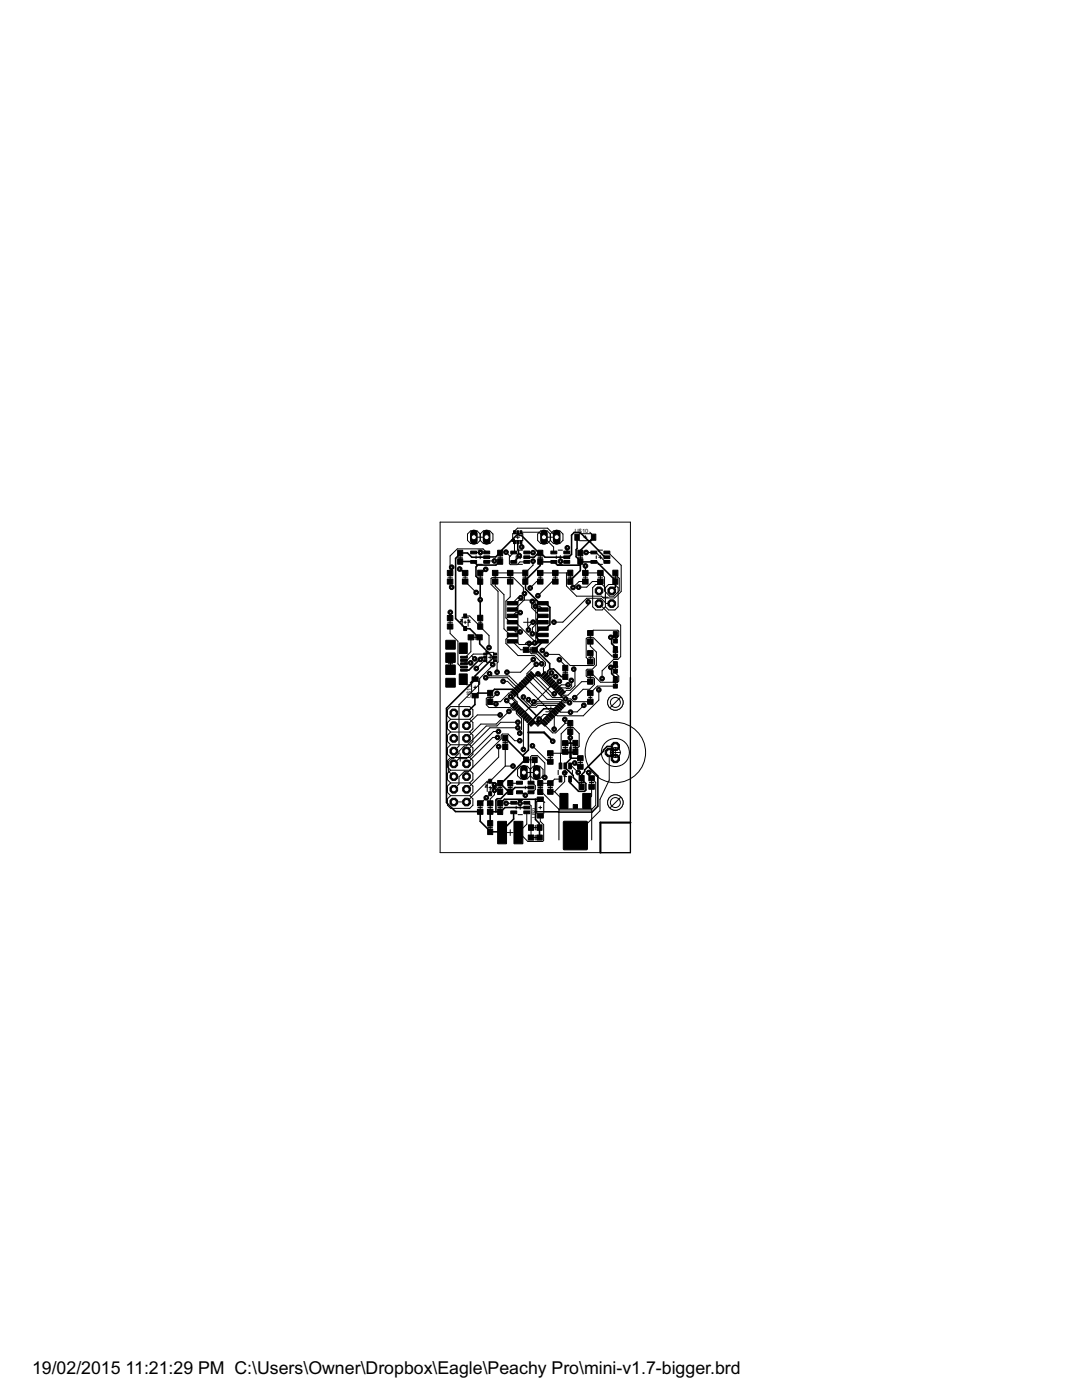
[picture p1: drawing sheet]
<svg xmlns="http://www.w3.org/2000/svg" width="216mm" height="279mm" viewBox="0 0 216 279" stroke-linecap="round" stroke-linejoin="round" font-family="sans-serif">
<defs><g id="words">
<g font-size="4">
<text x="6.4" y="274.2">19/02/2015</text>
<text x="25.1" y="274.2">11:21:29 PM C:\Users\Owner\Dropbox\Eagle\Peachy Pro\mini-v1.7-bigger.brd</text>
</g>
<g font-size="1.3">
<text x="114.7" y="106.4">U$10</text>
<text x="94" y="139.3" transform="rotate(-90 94 139.3)">U$13</text>
<text x="107" y="161.8" transform="rotate(-90 107 161.8)">9</text>
<text x="107" y="163.3" transform="rotate(-90 107 163.3)">U$</text>
</g>
</g></defs>
<g fill="#000" stroke="#000" stroke-width=".2">
<path d="M102.1 137.9l.8 .8-.2 .2-.8-.8zM102.2 137.7l.2-.1 .9 .8-.3 .2zM102.6 137.4l.2-.2 .8 .8-.2 .2zM103 137l.2-.2 .8 .9-.2 .2zM103.3 136.7l.2-.2 .8 .9-.2 .1zM103.7 136.3l.2-.2 .8 .9-.2 .2zM104 136l.2-.2 .8 .8-.2 .2zM104.4 135.6l.2-.2 .8 .9-.2 .2zM104.7 135.3l.2-.2 .8 .8-.2 .2zM105.2 134.7l.9 .8-.2 .2-.8-.8zM105.4 134.6l.2-.2 .8 .8-.2 .2zM105.8 134.2l.2-.2 .8 .9-.2 .1z"/>
<path d="M107.9 134.8l.8-.8 .2 .2-.8 .8zM108.2 135.2l.9-.8 .2 .2-.8 .8zM109.4 134.7l.2 .2-.8 .8-.2-.2zM109.8 135.1l.2 .2-.9 .8-.1-.2zM110.1 135.4l.2 .3-.8 .8-.2-.3zM110.5 135.8l.2 .2-.9 .8-.1-.2zM110.8 136.1l.2 .3-.8 .8-.2-.3zM111.2 136.5l.2 .2-.9 .8-.1-.2zM111.5 136.8l.2 .3-.8 .8-.2-.3zM111.9 137.2l.2 .2-.8 .8-.2-.2zM111.4 138.4l.8-.8 .2 .1-.8 .9zM112.6 137.9l.2 .2-.8 .8-.2-.2z"/>
<path d="M101.9 140.8l.8-.8 .2 .2-.8 .9zM103 140.4l.3 .2-.9 .8-.2-.2zM103.4 140.7l.2 .2-.8 .9-.2-.3zM103.8 141.1l.2 .2-.9 .8-.1-.2zM103.3 142.2l.8-.8 .2 .2-.8 .9zM104.5 141.8l.2 .2-.9 .8-.1-.2zM104.8 142.2l.2 .2-.8 .8-.2-.2zM105.2 142.5l.2 .2-.9 .8-.1-.2zM105.5 142.9l.2 .2-.8 .8-.2-.2zM105.1 144l.8-.8 .2 .2-.8 .8zM106.2 143.6l.2 .2-.8 .8-.2-.2zM106.6 143.9l.2 .2-.9 .8-.1-.2z"/>
<path d="M107.9 144.1l.2-.2 .8 .9-.2 .1zM108.2 143.7l.3-.1 .8 .8-.2 .2zM108.6 143.4l.2-.2 .8 .9-.2 .1zM109 143l.2-.1 .8 .8-.2 .2zM109.3 142.7l.2-.2 .8 .8-.2 .2zM109.7 142.3l.2-.1 .8 .8-.2 .2zM110 142l.2-.2 .8 .8-.2 .2zM110.4 141.6l.2-.2 .8 .9-.2 .2zM110.7 141.3l.2-.2 .8 .8-.2 .2zM111.1 140.9l.2-.2 .8 .9-.2 .2zM111.4 140.5l.2-.1 .8 .8-.2 .2zM111.8 140.2l.2-.2 .8 .9-.2 .2z"/>
</g>
<g fill="#000" stroke="#000" stroke-width=".2">
<path d="M89.3 115.6h1v.9h-1z" fill-rule="evenodd"/>
<path d="M89.3 113.8h1v1h-1z" fill-rule="evenodd"/>
<path d="M91.3 109.8h1v1.1h-1z" fill-rule="evenodd"/>
<path d="M91.3 111.5h1v1.1h-1z" fill-rule="evenodd"/>
<path d="M92.3 115.6h1.1v.9h-1.1z" fill-rule="evenodd"/>
<path d="M92.3 113.8h1.1v1h-1.1z" fill-rule="evenodd"/>
<path d="M93.9 110h1.2v.5h-1.2z" fill-rule="evenodd"/>
<path d="M93.9 111.9h1.2v.5h-1.2z" fill-rule="evenodd"/>
<path d="M95.3 113.8h1v1.1h-1z" fill-rule="evenodd"/>
<path d="M95.3 115.5h1v1.1h-1z" fill-rule="evenodd"/>
<path d="M96.5 111.9h1.2v.5h-1.2z" fill-rule="evenodd"/>
<path d="M96.5 110.9h1.2v.6h-1.2z" fill-rule="evenodd"/>
<path d="M96.5 110h1.2v.5h-1.2z" fill-rule="evenodd"/>
<path d="M98.3 115.6h1v.9h-1z" fill-rule="evenodd"/>
<path d="M98.3 113.8h1v1h-1z" fill-rule="evenodd"/>
<path d="M99.3 109.8h1v1.1h-1z" fill-rule="evenodd"/>
<path d="M99.3 111.5h1v1.1h-1z" fill-rule="evenodd"/>
<path d="M101.3 115.6h1v.9h-1z" fill-rule="evenodd"/>
<path d="M101.3 113.8h1v1h-1z" fill-rule="evenodd"/>
<path d="M101.9 110h1.2v.5h-1.2z" fill-rule="evenodd"/>
<path d="M101.9 111.9h1.2v.5h-1.2z" fill-rule="evenodd"/>
<path d="M102.5 105.9h.3v.6h-.3z" fill-rule="evenodd"/>
<path d="M102.5 107.9h.3v.6h-.3z" fill-rule="evenodd"/>
<path d="M103.1 105.9h.4v.6h-.4z" fill-rule="evenodd"/>
<path d="M103.1 107.9h.4v.6h-.4z" fill-rule="evenodd"/>
<path d="M103.8 105.9h.3v.6h-.3z" fill-rule="evenodd"/>
<path d="M103.8 107.9h.3v.6h-.3z" fill-rule="evenodd"/>
<path d="M104.3 113.8h1v1.1h-1z" fill-rule="evenodd"/>
<path d="M104.3 115.5h1v1.1h-1z" fill-rule="evenodd"/>
<path d="M104.5 111.9h1.2v.5h-1.2z" fill-rule="evenodd"/>
<path d="M104.5 110.9h1.2v.6h-1.2z" fill-rule="evenodd"/>
<path d="M104.5 110h1.2v.5h-1.2z" fill-rule="evenodd"/>
<path d="M107.3 115.6h1v.9h-1z" fill-rule="evenodd"/>
<path d="M107.3 113.8h1v1h-1z" fill-rule="evenodd"/>
<path d="M107.3 109.8h1v1.1h-1z" fill-rule="evenodd"/>
<path d="M107.3 111.5h1v1.1h-1z" fill-rule="evenodd"/>
<path d="M109.9 110h1.2v.5h-1.2z" fill-rule="evenodd"/>
<path d="M109.9 111.9h1.2v.5h-1.2z" fill-rule="evenodd"/>
<path d="M110.3 115.6h1v.9h-1z" fill-rule="evenodd"/>
<path d="M110.3 113.8h1v1h-1z" fill-rule="evenodd"/>
<path d="M112.5 111.9h1.2v.5h-1.2z" fill-rule="evenodd"/>
<path d="M112.5 110.9h1.2v.6h-1.2z" fill-rule="evenodd"/>
<path d="M112.5 110h1.2v.5h-1.2z" fill-rule="evenodd"/>
<path d="M113.3 113.8h1v1.1h-1z" fill-rule="evenodd"/>
<path d="M113.3 115.5h1v1.1h-1z" fill-rule="evenodd"/>
<path d="M114.7 106.6h.9v1.2h-.9z" fill-rule="evenodd"/>
<path d="M115.3 109.8h1v1.1h-1z" fill-rule="evenodd"/>
<path d="M115.3 111.5h1v1.1h-1z" fill-rule="evenodd"/>
<path d="M116.3 115.6h1v.9h-1z" fill-rule="evenodd"/>
<path d="M116.3 113.8h1v1h-1z" fill-rule="evenodd"/>
<path d="M117.9 110h1.2v.5h-1.2z" fill-rule="evenodd"/>
<path d="M117.9 111.9h1.2v.5h-1.2z" fill-rule="evenodd"/>
<path d="M118 106.6h.9v1.2h-.9z" fill-rule="evenodd"/>
<path d="M119.3 115.6h1v.9h-1z" fill-rule="evenodd"/>
<path d="M119.3 113.8h1v1h-1z" fill-rule="evenodd"/>
<path d="M120.5 111.9h1.2v.5h-1.2z" fill-rule="evenodd"/>
<path d="M120.5 110.9h1.2v.6h-1.2z" fill-rule="evenodd"/>
<path d="M120.5 110h1.2v.5h-1.2z" fill-rule="evenodd"/>
<path d="M122.3 113.8h1v1.1h-1z" fill-rule="evenodd"/>
<path d="M122.3 115.5h1v1.1h-1z" fill-rule="evenodd"/>
<path d="M89 135.4h1.8v1.7h-1.8z" fill-rule="evenodd"/>
<path d="M89 127.8h1.8v1.7h-1.8z" fill-rule="evenodd"/>
<path d="M89 130.3h1.8v1.9h-1.8z" fill-rule="evenodd"/>
<path d="M89 132.7h1.8v1.9h-1.8z" fill-rule="evenodd"/>
<path d="M89.3 122.8h1v1h-1z" fill-rule="evenodd"/>
<path d="M89.3 124.5h1v1h-1z" fill-rule="evenodd"/>
<path d="M91.7 128.3h1.5v2.1h-1.5z" fill-rule="evenodd"/>
<path d="M91.7 134.5h1.5v2.1h-1.5z" fill-rule="evenodd"/>
<path d="M91.9 132.3h1.3l.1 .3-1.3 .1z" fill-rule="evenodd"/>
<path d="M91.9 131.6h1.3l.1 .3-1.3 .1z" fill-rule="evenodd"/>
<path d="M91.9 131h1.3l.1 .3-1.3 .1z" fill-rule="evenodd"/>
<path d="M91.9 132.9h1.3l.1 .4h-1.3z" fill-rule="evenodd"/>
<path d="M91.9 133.6h1.3l.1 .3h-1.3z" fill-rule="evenodd"/>
<path d="M92.5 122.5h.6v.8h-.6z" fill-rule="evenodd"/>
<path d="M92.5 125h.6v.8h-.6z" fill-rule="evenodd"/>
<path d="M93.4 126.7h1.1v1h-1.1z" fill-rule="evenodd"/>
<path d="M94.2 138.4h1.2v.9h-1.2z" fill-rule="evenodd"/>
<path d="M94.2 135.1h1.2v.9h-1.2z" fill-rule="evenodd"/>
<path d="M95.1 126.7h1.1v1h-1.1z" fill-rule="evenodd"/>
<path d="M95.3 124.5h1v1.1h-1z" fill-rule="evenodd"/>
<path d="M95.3 122.8h1v1.1h-1z" fill-rule="evenodd"/>
<path d="M96.5 131h.6v.4h-.6z" fill-rule="evenodd"/>
<path d="M96.5 131.7h.6v.3h-.6z" fill-rule="evenodd"/>
<path d="M96.5 130.4h.6v.3h-.6z" fill-rule="evenodd"/>
<path d="M97.3 139.5h1v1.1h-1z" fill-rule="evenodd"/>
<path d="M97.3 137.8h1v1.1h-1z" fill-rule="evenodd"/>
<path d="M98.5 131h.6v.4h-.6z" fill-rule="evenodd"/>
<path d="M98.5 131.7h.6v.3h-.6z" fill-rule="evenodd"/>
<path d="M98.5 130.4h.6v.3h-.6z" fill-rule="evenodd"/>
<path d="M101.2 127.7h2l.1 .6h-2z" fill-rule="evenodd"/>
<path d="M101.2 126.4h2l.1 .6-2 .1z" fill-rule="evenodd"/>
<path d="M101.2 125.1h2l.1 .6-2 .1z" fill-rule="evenodd"/>
<path d="M101.2 123.9l2-.1 .1 .7h-2z" fill-rule="evenodd"/>
<path d="M101.2 122.6h2l.1 .6-2 .1z" fill-rule="evenodd"/>
<path d="M101.2 121.3h2l.1 .6-2 .1z" fill-rule="evenodd"/>
<path d="M101.2 120.1h2l.1 .6h-2z" fill-rule="evenodd"/>
<path d="M104.4 129.2h1.1v1h-1.1z" fill-rule="evenodd"/>
<path d="M106.1 129.2h1.1v1h-1.1z" fill-rule="evenodd"/>
<path d="M107.4 127.7h1.9l.1 .6h-2z" fill-rule="evenodd"/>
<path d="M107.4 126.4h1.9l.1 .6-2 .1z" fill-rule="evenodd"/>
<path d="M107.4 125.1h1.9l.1 .6-2 .1z" fill-rule="evenodd"/>
<path d="M107.4 123.9l1.9-.1 .1 .7h-2z" fill-rule="evenodd"/>
<path d="M107.4 122.6h1.9l.1 .6-2 .1z" fill-rule="evenodd"/>
<path d="M107.4 121.3h1.9l.1 .6-2 .1z" fill-rule="evenodd"/>
<path d="M107.4 120.1h1.9l.1 .6h-2z" fill-rule="evenodd"/>
<path d="M112.3 132.8h1v1.1h-1z" fill-rule="evenodd"/>
<path d="M112.3 134.5h1v1.1h-1z" fill-rule="evenodd"/>
<path d="M117.3 137.8h1v1h-1z" fill-rule="evenodd"/>
<path d="M117.3 139.5h1v1h-1z" fill-rule="evenodd"/>
<path d="M117.3 133.9h1v.9h-1z" fill-rule="evenodd"/>
<path d="M117.3 135.5h1v1h-1z" fill-rule="evenodd"/>
<path d="M117.3 131.5h1v1h-1z" fill-rule="evenodd"/>
<path d="M117.3 129.9h1v.9h-1z" fill-rule="evenodd"/>
<path d="M117.3 125.9h1v.9h-1z" fill-rule="evenodd"/>
<path d="M117.3 127.5h1v1h-1z" fill-rule="evenodd"/>
<path d="M122.4 132.1h.8v.7h-.8z" fill-rule="evenodd"/>
<path d="M122.4 133.6h.8v.7h-.8z" fill-rule="evenodd"/>
<path d="M122.4 135h.8v.8h-.8z" fill-rule="evenodd"/>
<path d="M122.4 136.5h.8v.8h-.8z" fill-rule="evenodd"/>
<path d="M122.4 129h.8v.8h-.8z" fill-rule="evenodd"/>
<path d="M122.4 130.6h.8v.7h-.8z" fill-rule="evenodd"/>
<path d="M122.4 126.1h.8v.7h-.8z" fill-rule="evenodd"/>
<path d="M122.4 127.5h.8v.8h-.8z" fill-rule="evenodd"/>
<path d="M95.3 159.8h1.1v1h-1.1z" fill-rule="evenodd"/>
<path d="M97.3 159.8h1v1h-1z" fill-rule="evenodd"/>
<path d="M97.5 155.5h.6v.8h-.6z" fill-rule="evenodd"/>
<path d="M97.5 158h.6v.8h-.6z" fill-rule="evenodd"/>
<path d="M99.3 155.8h1v1.1h-1z" fill-rule="evenodd"/>
<path d="M99.3 157.5h1v1h-1z" fill-rule="evenodd"/>
<path d="M99.3 159.8h1v1.1h-1z" fill-rule="evenodd"/>
<path d="M100.3 148.5h1v1.1h-1z" fill-rule="evenodd"/>
<path d="M100.3 146.8h1v1.1h-1z" fill-rule="evenodd"/>
<path d="M101.3 155.8h1v1.1h-1z" fill-rule="evenodd"/>
<path d="M101.3 157.5h1v1h-1z" fill-rule="evenodd"/>
<path d="M101.9 159.9h1.2v.6h-1.2z" fill-rule="evenodd"/>
<path d="M103.1 155.9h1.1v.6h-1.1z" fill-rule="evenodd"/>
<path d="M103.1 157.8h1.1v.6h-1.1z" fill-rule="evenodd"/>
<path d="M104.5 151.1h1v1.1h-1z" fill-rule="evenodd"/>
<path d="M104.5 159.9h1.2v.6h-1.2z" fill-rule="evenodd"/>
<path d="M105.4 155.9h1.1v.6h-1.1z" fill-rule="evenodd"/>
<path d="M105.4 156.9h1.1v.5h-1.1z" fill-rule="evenodd"/>
<path d="M105.4 157.8h1.1v.6h-1.1z" fill-rule="evenodd"/>
<path d="M106.2 151.1h1v1.1h-1z" fill-rule="evenodd"/>
<path d="M107.2 159.1h1.2v.8h-1.2z" fill-rule="evenodd"/>
<path d="M107.3 157.5h1v1h-1z" fill-rule="evenodd"/>
<path d="M107.3 155.8h1v1.1h-1z" fill-rule="evenodd"/>
<path d="M109.3 155.8h1v1h-1z" fill-rule="evenodd"/>
<path d="M109.3 157.5h1v1h-1z" fill-rule="evenodd"/>
<path d="M109.3 149.8h1v1h-1z" fill-rule="evenodd"/>
<path d="M109.3 151.5h1v1h-1z" fill-rule="evenodd"/>
<path d="M111.6 152.3h.5v1.1h-.5z" fill-rule="evenodd"/>
<path d="M111.6 154.9h.5v1.1h-.5z" fill-rule="evenodd"/>
<path d="M111.7 158.4h1.6v2.9h-1.6z" fill-rule="evenodd"/>
<path d="M112.3 147.8h1v1h-1z" fill-rule="evenodd"/>
<path d="M112.3 149.5h1v1h-1z" fill-rule="evenodd"/>
<path d="M112.5 152.3h.6v1.1h-.6z" fill-rule="evenodd"/>
<path d="M113.3 143.8h1v1.1h-1z" fill-rule="evenodd"/>
<path d="M113.3 145.5h1v1.1h-1z" fill-rule="evenodd"/>
<path d="M113.5 152.3h.5v1.1h-.5z" fill-rule="evenodd"/>
<path d="M113.5 154.9h.5v1.1h-.5z" fill-rule="evenodd"/>
<path d="M114.3 149.5h1v1.1h-1z" fill-rule="evenodd"/>
<path d="M114.3 147.8h1v1.1h-1z" fill-rule="evenodd"/>
<path d="M115.3 150.8h1v1h-1z" fill-rule="evenodd"/>
<path d="M115.3 152.5h1v1h-1z" fill-rule="evenodd"/>
<path d="M115.6 154.8h.9v1.1h-.9z" fill-rule="evenodd"/>
<path d="M115.6 156.5h.9v1.1h-.9z" fill-rule="evenodd"/>
<path d="M116.3 158.4h1.6v2.9h-1.6z" fill-rule="evenodd"/>
<path d="M117.5 154.8h1.1v1h-1.1z" fill-rule="evenodd"/>
<path d="M117.5 156.5h1.1v1h-1.1z" fill-rule="evenodd"/>
<path d="M95.3 161.5h1.1v1h-1.1z" fill-rule="evenodd"/>
<path d="M97.3 161.5h1v1h-1z" fill-rule="evenodd"/>
<path d="M97.3 165.5h1v1h-1z" fill-rule="evenodd"/>
<path d="M97.3 163.8h1v1.1h-1z" fill-rule="evenodd"/>
<path d="M99.3 161.5h1v1h-1z" fill-rule="evenodd"/>
<path d="M99.3 163.9l1.8 .1-.1 4.4-1.7-.1z" fill-rule="evenodd"/>
<path d="M101.9 161.9h1.2v.5h-1.2z" fill-rule="evenodd"/>
<path d="M102.6 163.9l1.7 .1-.1 4.4-1.6-.1z" fill-rule="evenodd"/>
<path d="M104.5 161.9h1.2v.5h-1.2z" fill-rule="evenodd"/>
<path d="M104.5 160.9h1.2v.5h-1.2z" fill-rule="evenodd"/>
<path d="M105.4 166.7h1.1v.9h-1.1z" fill-rule="evenodd"/>
<path d="M105.5 164.6h1v1.1h-1z" fill-rule="evenodd"/>
<path d="M107.1 166.7h1.1v.9h-1.1z" fill-rule="evenodd"/>
<path d="M107.2 164.6h.9v1.1h-.9z" fill-rule="evenodd"/>
<path d="M107.2 162.4h1.2v.8h-1.2z" fill-rule="evenodd"/>
<path d="M112.5 164h4.7v5.5h-4.7z" fill-rule="evenodd"/>
</g>
<g fill="none" stroke="#000" stroke-width=".2">
<path d="M89.8 116.1v.8l.3 .3M89.8 113.2h.3M91.7 113.6l.8 .7h.3M92.8 116.1l2.2 2.1M94.5 110.3h1.4M96.9 113.6l-.7 .7h-.4M97.1 110.3l-.7-.8h-5.2l-1.4 1.5v3.3M97.1 110.3h.1M97.1 112.1h.1M98.7 112h-1.4l-.2 .1M98.8 116.1v.8l1.8 1.8v6.8l1.2 1.2h.4M101 110.2l.8 .8"/>
<path d="M101.8 116.1v3l-.9 .9v3.3l.9 .9h1.2l3.7 3.8v.3M102.5 110.3h.1M102.5 110.3l-.9 .8v1.4l.2 .2h1.4l.5-.6h1.4M102.7 106.2v-.2l.6-.6h6l1.8 1.8M102.7 108.2v1.9l-.2 .2M103.9 119.3h-.6l-1.1 1.1M103.9 106.2h3.6l3 3v1.1M103.9 108.2v.8l.2 .2M105.1 110.3h1.3M106.4 112v.8l-1.6 1.5h-6M107.8 116.1h-.7l-1.3 1.2M107.8 114.3h6"/>
<path d="M110.8 116.1h-.6l-2.9 2.8M111.8 112l.2 .1h1.1M113.2 109.3l-.1 1M116.8 116.1h-1.3l-1.2 1.1M116.8 112.9v1.4h3l.8 .9v2.7l1 1.1h.9l1.1-1.1v-2.5l-.8-.7v-.4M116.9 110.3h2l1.9 1.8h.3M119.8 116.1h-1.6l-1.1 1.1h-1.7M121.1 110.3h.3l2.6 2.5v5.2l-1.4 1.3h-2.2l-.4-.3h-5l-2-2.1v-2.6M89.8 125v1.4l1.6 1.6v4.5l.6 .6h.6M92.6 132.5h.1M92.8 122.9h.9l3.9 3.9v2.4M93.9 132.3h-1.1l-.2 .2"/>
<path d="M94 127.2v2.9l-1.1 1-.3 .1h.2M94.1 130.9l.6 .6M96.8 130.5h-2.4l-1.2 1.3h-.6M96.8 131.8h-.2l-1.6 1.6M96.9 135.3h4.4l2.2 2.1M97.7 134.5l.4 .4h3.5l2.2 2.1M98.3 132.6v.2l-2.6 2.6v1.1l-4.1 4.1v8.3l-1 1M99.2 138.4l-.8 .7h-1.1l-.3 .3v1.3l.6 .5h4.2l.5 .5h.3l.5-.5M100.4 136h.9l1.8 1.7M101.1 139.8l.7 .7h.6M101.9 139h.2l1.1 1.1v.3l-.4 .5M102.2 126.7l-.5 .1-.8 .8v.8l2.5 2.4h3.3l1.4 1.5v.2"/>
<path d="M102.2 128l1.7 1.7h1.1M102.2 126.7h.1M102.2 121.6h.5l1.9-1.9v-1.2l-.2-.3v-.9l-2-2h-4.2l-.2 .2v1.1l1.4 1.4v14.1l-.2 .2v1.9M102.2 125.5l.7 .6h.9M102.4 138.4l-.8-.1-1.7 1.7h-2.1M103.8 122.3h-.9l-.7 .6M104.4 139.1v.5l1.6 1.6h1l.3-.4h3.7l.6 .4M105 129.7l.2-.1 .8 .9h1.1l1.7 1.7v.6l-.4 .4v1.3M105.2 135.6l4 4h2.7l.7 .7h1M105.5 139.6v.4l.7 .8h.6l.3-.4h4.3l.6 .5M105.6 135.2h.1M105.6 128.4v.6l-.6 .7"/>
<path d="M105.9 134.9l4.4 4.3h1.8l.4-.5h.8l2.8-2.7h1.7M106.2 120l-.1 1.3 1.6 1.6h.7l-.7 .1-.6 .6v.9l-.9 .8v1.2M106.3 134.5l4 4h.3M106.4 124.2l-.9 .9v.6M106.4 131.6l-2.5 2.6h-2.7M106.8 121h.9l.7 .6M107 132.6l-1.8 1.8v.4l.4 .4M107.4 134.5v.2l2.3 2.4h.3l.5-.4M108.4 121.6h.1M110 134.3l-.9 .9M110.9 135h-.8l-.6 .6M111.6 131.7l1.2 1.2v.4"/>
<path d="M111.6 136v.2l-.7 .8M112.9 139.5h1l.5 .5h3.4M113.3 136.7h-1.3l-.8 .7M114 135.8l.1 1.2-.5 .4-1.5-.1-.5 .4M114.5 133.5l.2 .3v3.1l-.9 .9h-.8l-.7 .6M117.4 120.1v.6l-9.2 9.1M117.8 128v.9l1.2 1.2v2.7l-.8 .8h-1l-.2 .2v1.1l.3 .4h1.1l.2 .2v1.1l-.9 1h-1.3l-1.7 1.6M117.8 126.3l.6-.5h4.9l.2 .2v.9l-.7 .7v.3M117.8 130.3v.3l.8 .9v1.1l-.2 .2h-4.6l-2.3-2.2h-2.5M119.5 137.7v2l-3.1 3.2h-5.2l-.7-.6M119.5 120.5l4.3 4.3v6.2l-.5 .6h-.9l-2.3 2.3v1.5M122.1 120.5l-1.1-.1-1.1-1h-2.8l-4.8 4.8h-1.8"/>
<path d="M122.8 133.9v.4l.7 .7v.9l-.3 .3h-3.4l-1.8-1.9h-.2M122.8 136.9h-3.6l-1.4 1.4M122.8 130.9h-.7l-3.7-3.6h-1.2l-.2 .2v3.7l.8 .8M93.1 147.3v.1M97 159.2l-1.2 1.1M98.7 157.7v.9l-.9 .9v.8M98.7 156.6v.4M99 140v.5M99.3 147.2h-1l-5.2 5.2M99.5 146h-1l-5.4 5.4h-1.5l-1 1M99.5 149v2.1l-6.4 6.4M99.8 158v-.2l-.8-.8h-.6l-.6 .5v.9"/>
<path d="M99.8 142.7h-4.6l-2.1 2.1M100.8 152.9l-3 3h-.6l-4.1 4.2h-2.5M100.8 149v3.9M100.8 152.9h1.6M101.6 142l-2.6 2.5h-3.1l-2.8 2.8M102.7 140.9h.1M103.3 145.2h-5.6l-4.6 4.7M103.3 144.1h-3.4l-.7 .8h-2.2l-4 4h-.4l-1 1v.4l-1.1 1.1h-.4l-.6 .6v1.9l1.1 1.1M103.5 141.6l-.5 .4v.4l1.1 1v2.1l-.4 .4v.4M103.5 141.6h.1M103.7 156.2l-.1 .1h-1.8M103.7 158.1h.5l.6 .6"/>
<path d="M103.7 147.8h-1l-1.3-1.3h-1.2l-.2 .2v.8l-6.5 6.4h-.8l-1.1 1.1v1.5l-1 1M104.9 143l-.5 .6v6M104.9 143h.1M106.2 148.8l3.2 3.2h.4M106.5 140.1h5.2l.6 .4M106.7 151.6v2.2l.4 .4M106.7 151.6v.1M108.7 155.2v-2.9l-1.5-1.5h-1.1l-.2 .2v5.1l.4 .1 .5 .6v.7l-.5 .6h-.3M109.8 158h.9M109.8 143l-.5-.4h-.8l-.9 .9M110.2 142.7l.4 .5v2.3M110.5 142.3h.1"/>
<path d="M110.6 145.5h.1M110.7 158l1.8 1.9M111.6 141.2h.1M111.8 155.5h-1.1l-.9 .8h-2M111.8 150.3v2.6M111.8 155.5h.1M112.3 140.5h.1M112.7 154.3v1.7l-2 2M112.7 143.6l.1 .7M112.8 144.3h1M112.8 144.3l-1.9 2h-.6l-1.9-1.9h-2.1M112.8 150l-.3 .3h-2.7"/>
<path d="M113.7 152.9h.4l1.3 1.3M114.7 152.3l.7 .7h.4M114.8 150v-.3l.8-.8v-2.5l-1.2-1.2h-1.2l-1.2 1.3v3.8M116.5 140.8l-1.3 1.3h-3.3l-.7-.5M117.1 159.9h.1M117.5 154.2v.5l1.4 1.4v4.6l-1 .9h-6.2l-3.7-3.6h-.2M118 157v1.9l-.9 1M121.6 150.2v5.5l-1.9 3.8v2.3l-4.9 5M121.6 150.2h.1M102.5 160.2l-1.5 .1M102.5 160.2h.1M105.1 160.2l.3 .1 .6 .5v6.4"/>
<path d="M105.1 160.2l-1.3 .1M105.1 160.2h.1M105.1 162.1v2.4l-1.7 1.7 1.9 1.7h3l.2-.2v-3.1l-.7-.7v-1.1"/>
</g>
<g fill="none" stroke="#000" stroke-width=".32">
<path d="M91.8 112.1h2.6l.8 .7M95.2 112.8l-.2 .4v1.8l.8 .8v.3v7.2M99.8 112.1l-.8 .7h-3.8M102.5 112.1h.1M103.3 106.6l-4.4 4.5-4.8 .1-.8-.8h-1.5v.2l-.9 .8v12l1.9 2 .9 .1 1.8 1.7h.2v1.3l2.7 2.7M103.3 106.2v.4M103.3 108.2l.2 3-1 .9M103.3 106.6l.4 .2h.3l3.4 3.4 .4 .2M103.5 110.9h.1M107.8 110.4h-.4l-.8 .8h-1.5M115.1 107.2v2.3l-.1 .2v1.4l.8 1M115.8 112.1v1.8l-2 1.9v.3"/>
<path d="M115.8 112.8h-4.5l-.8-.7h-2.7v.8l-3 2.9 .1 1.7 2.8 2.9h.7M115.8 112.1l3.3 .1 3.6 3.6 .1 1.4-.7 .7M117.6 108.1l-1.9-1.8h-1.1l-.6 .5v3.8l-.5 .5-4.7 .1-1-.8M117.6 108l3.1 3.2h.4M118.4 107.2l-2.6 2.7v.5M89.9 122.2l-.1 1.1M95.8 131.5l-2.2 2.3h-1M95.8 131.5v.1M96.8 131.2h-.7l-.3 .3M98.4 131.2l-3.6 3.7v.8l-5.7 5.7v18.8l1.8 1.8h4.9v1.9l2 2.1h2.2l.2 .2-.1-.3 2.4-2.4v-1.4M98.4 131.2h.4M108.4 125.5h-.6l-.8 .8v.9l1 1 .4-.2"/>
<path d="M108.4 128l-1.7 1.7 .2-.1 2.8 2.8v1.1M108.4 128h.1M108.4 120.4h.1M108.4 125.5h.1M108.4 120.4h.5l.8 .8v3.5l-.7 .7-.6 .1M109.7 133.5h.8l1.5 1.5h.8M109.7 133.5l-.4 .5v.4l-.5 .5M121.9 127.2h.1M121.9 133.2h.1M122 127.2v1.2l.8 .8v.2M122 133.2v1.2l.8 .8v.2M122.8 126.4l-.8 .8"/>
<path d="M122.8 132.4l-.8 .8M93.1 142.3l1.7-1.7v-1.6l.5-.7h2.5l.9-.7h3.5l1.1 1v.5l3.8 3.8M100.8 147.3l4.2 4.2v.1l-.3 .1-4.7 4.6h-.2l1.6 1.6M101.4 157.9l-1.5 1.5h-.7l-.2 .3v2.3M106 157.2h-3.2l-.8 .8-.6-.1M106.8 159.5v4.1l.8 .7 .1 2.9M107.8 159.5h-7.1l-.9 .8M110.9 141.9l-.5-.4h-1.9l-3.1 3.1v5.1l-1.1 1.1M110.9 141.9h.1M112.8 148.3h2M113.8 146v2.3M113.9 148.3l.1 3"/>
<path d="M114 151.3l-1.1 1.1-.1 .8 1.6 1.6v.4l1.7 1.6v.2M114 151.3h1.8M117.4 153l1.9 1.9v6l-1.2 1.2-11.3-.1M122.8 149h-1.7l-.7 .7v.2l-3.7 3.7v.4l-.6 .6v.7v.2l.8 .9v1.3l-.3 .2h-1.2l-1.7-1.7v-.7M102.5 162.1h.1M105.1 161.2h-4.3l-.8 .8h-2.2v2.3"/>
</g>
<path d="M105.4 146.2h3.2l1.7 1.7" fill="none" stroke="#000" stroke-width=".42"/>
<path d="M111.1 106.4v1.6" fill="none" stroke="#000" stroke-width="1.5"/>
<circle cx="111.1" cy="107.2" r=".51" fill="#fff" stroke="#000" stroke-width=".2"/>
<path d="M108.5 106.4v1.6" fill="none" stroke="#000" stroke-width="1.5"/>
<circle cx="108.5" cy="107.2" r=".51" fill="#fff" stroke="#000" stroke-width=".2"/>
<path d="M97.1 106.4v1.6" fill="none" stroke="#000" stroke-width="1.5"/>
<circle cx="97.1" cy="107.2" r=".51" fill="#fff" stroke="#000" stroke-width=".2"/>
<path d="M94.6 106.4v1.6" fill="none" stroke="#000" stroke-width="1.5"/>
<circle cx="94.6" cy="107.2" r=".51" fill="#fff" stroke="#000" stroke-width=".2"/>
<path d="M104.5 153.4v1.5" fill="none" stroke="#000" stroke-width="1.5"/>
<circle cx="104.5" cy="154.2" r=".51" fill="#fff" stroke="#000" stroke-width=".2"/>
<path d="M107.1 153.4v1.5" fill="none" stroke="#000" stroke-width="1.5"/>
<circle cx="107.1" cy="154.2" r=".51" fill="#fff" stroke="#000" stroke-width=".2"/>
<circle cx="122.8" cy="149" r=".89" fill="#000" stroke="#000" stroke-width=".2"/>
<circle cx="122.8" cy="149" r=".55" fill="#fff" stroke="#000" stroke-width=".2"/>
<circle cx="121.6" cy="150.2" r=".89" fill="#000" stroke="#000" stroke-width=".2"/>
<circle cx="121.6" cy="150.2" r=".55" fill="#fff" stroke="#000" stroke-width=".2"/>
<circle cx="122.8" cy="151.4" r=".89" fill="#000" stroke="#000" stroke-width=".2"/>
<circle cx="122.8" cy="151.4" r=".55" fill="#fff" stroke="#000" stroke-width=".2"/>
<circle cx="93.1" cy="160.1" r=".83" fill="#000" stroke="#000" stroke-width=".2"/>
<circle cx="93.1" cy="160.1" r=".51" fill="#fff" stroke="#000" stroke-width=".2"/>
<circle cx="90.6" cy="160.1" r=".83" fill="#000" stroke="#000" stroke-width=".2"/>
<circle cx="90.6" cy="160.1" r=".51" fill="#fff" stroke="#000" stroke-width=".2"/>
<circle cx="93.1" cy="157.5" r=".83" fill="#000" stroke="#000" stroke-width=".2"/>
<circle cx="93.1" cy="157.5" r=".51" fill="#fff" stroke="#000" stroke-width=".2"/>
<circle cx="90.6" cy="157.5" r=".83" fill="#000" stroke="#000" stroke-width=".2"/>
<circle cx="90.6" cy="157.5" r=".51" fill="#fff" stroke="#000" stroke-width=".2"/>
<circle cx="93.1" cy="155" r=".83" fill="#000" stroke="#000" stroke-width=".2"/>
<circle cx="93.1" cy="155" r=".51" fill="#fff" stroke="#000" stroke-width=".2"/>
<circle cx="90.6" cy="155" r=".83" fill="#000" stroke="#000" stroke-width=".2"/>
<circle cx="90.6" cy="155" r=".51" fill="#fff" stroke="#000" stroke-width=".2"/>
<circle cx="93.1" cy="152.4" r=".83" fill="#000" stroke="#000" stroke-width=".2"/>
<circle cx="93.1" cy="152.4" r=".51" fill="#fff" stroke="#000" stroke-width=".2"/>
<circle cx="90.6" cy="152.4" r=".83" fill="#000" stroke="#000" stroke-width=".2"/>
<circle cx="90.6" cy="152.4" r=".51" fill="#fff" stroke="#000" stroke-width=".2"/>
<circle cx="93.1" cy="149.9" r=".83" fill="#000" stroke="#000" stroke-width=".2"/>
<circle cx="93.1" cy="149.9" r=".51" fill="#fff" stroke="#000" stroke-width=".2"/>
<circle cx="90.6" cy="149.9" r=".83" fill="#000" stroke="#000" stroke-width=".2"/>
<circle cx="90.6" cy="149.9" r=".51" fill="#fff" stroke="#000" stroke-width=".2"/>
<circle cx="93.1" cy="147.4" r=".83" fill="#000" stroke="#000" stroke-width=".2"/>
<circle cx="93.1" cy="147.4" r=".51" fill="#fff" stroke="#000" stroke-width=".2"/>
<circle cx="90.6" cy="147.4" r=".83" fill="#000" stroke="#000" stroke-width=".2"/>
<circle cx="90.6" cy="147.4" r=".51" fill="#fff" stroke="#000" stroke-width=".2"/>
<circle cx="93.1" cy="144.8" r=".83" fill="#000" stroke="#000" stroke-width=".2"/>
<circle cx="93.1" cy="144.8" r=".51" fill="#fff" stroke="#000" stroke-width=".2"/>
<circle cx="90.6" cy="144.8" r=".83" fill="#000" stroke="#000" stroke-width=".2"/>
<circle cx="90.6" cy="144.8" r=".51" fill="#fff" stroke="#000" stroke-width=".2"/>
<circle cx="93.1" cy="142.3" r=".83" fill="#000" stroke="#000" stroke-width=".2"/>
<circle cx="93.1" cy="142.3" r=".51" fill="#fff" stroke="#000" stroke-width=".2"/>
<circle cx="90.6" cy="142.3" r=".83" fill="#000" stroke="#000" stroke-width=".2"/>
<circle cx="90.6" cy="142.3" r=".51" fill="#fff" stroke="#000" stroke-width=".2"/>
<circle cx="119.5" cy="120.5" r=".83" fill="#000" stroke="#000" stroke-width=".2"/>
<circle cx="119.5" cy="120.5" r=".51" fill="#fff" stroke="#000" stroke-width=".2"/>
<circle cx="119.5" cy="117.9" r=".83" fill="#000" stroke="#000" stroke-width=".2"/>
<circle cx="119.5" cy="117.9" r=".51" fill="#fff" stroke="#000" stroke-width=".2"/>
<circle cx="122.1" cy="120.5" r=".83" fill="#000" stroke="#000" stroke-width=".2"/>
<circle cx="122.1" cy="120.5" r=".51" fill="#fff" stroke="#000" stroke-width=".2"/>
<circle cx="122.1" cy="117.9" r=".83" fill="#000" stroke="#000" stroke-width=".2"/>
<circle cx="122.1" cy="117.9" r=".51" fill="#fff" stroke="#000" stroke-width=".2"/>
<circle cx="97.7" cy="134.5" r=".47" fill="#000" stroke="#000" stroke-width=".2"/>
<circle cx="97.7" cy="134.5" r=".21" fill="#fff" stroke="#000" stroke-width=".2"/>
<circle cx="94.7" cy="131.5" r=".47" fill="#000" stroke="#000" stroke-width=".2"/>
<circle cx="94.7" cy="131.5" r=".21" fill="#fff" stroke="#000" stroke-width=".2"/>
<circle cx="95" cy="133.4" r=".47" fill="#000" stroke="#000" stroke-width=".2"/>
<circle cx="95" cy="133.4" r=".21" fill="#fff" stroke="#000" stroke-width=".2"/>
<circle cx="93.9" cy="132.3" r=".47" fill="#000" stroke="#000" stroke-width=".2"/>
<circle cx="93.9" cy="132.3" r=".21" fill="#fff" stroke="#000" stroke-width=".2"/>
<circle cx="96.9" cy="135.3" r=".47" fill="#000" stroke="#000" stroke-width=".2"/>
<circle cx="96.9" cy="135.3" r=".21" fill="#fff" stroke="#000" stroke-width=".2"/>
<circle cx="107.3" cy="118.9" r=".47" fill="#000" stroke="#000" stroke-width=".2"/>
<circle cx="107.3" cy="118.9" r=".21" fill="#fff" stroke="#000" stroke-width=".2"/>
<circle cx="106.2" cy="120" r=".47" fill="#000" stroke="#000" stroke-width=".2"/>
<circle cx="106.2" cy="120" r=".21" fill="#fff" stroke="#000" stroke-width=".2"/>
<circle cx="101.9" cy="139" r=".47" fill="#000" stroke="#000" stroke-width=".2"/>
<circle cx="101.9" cy="139" r=".21" fill="#fff" stroke="#000" stroke-width=".2"/>
<circle cx="106.2" cy="126.5" r=".47" fill="#000" stroke="#000" stroke-width=".2"/>
<circle cx="106.2" cy="126.5" r=".21" fill="#fff" stroke="#000" stroke-width=".2"/>
<circle cx="110.9" cy="135" r=".47" fill="#000" stroke="#000" stroke-width=".2"/>
<circle cx="110.9" cy="135" r=".21" fill="#fff" stroke="#000" stroke-width=".2"/>
<circle cx="106.7" cy="128.3" r=".47" fill="#000" stroke="#000" stroke-width=".2"/>
<circle cx="106.7" cy="128.3" r=".21" fill="#fff" stroke="#000" stroke-width=".2"/>
<circle cx="106.2" cy="148.8" r=".47" fill="#000" stroke="#000" stroke-width=".2"/>
<circle cx="106.2" cy="148.8" r=".21" fill="#fff" stroke="#000" stroke-width=".2"/>
<circle cx="103.7" cy="146.3" r=".47" fill="#000" stroke="#000" stroke-width=".2"/>
<circle cx="103.7" cy="146.3" r=".21" fill="#fff" stroke="#000" stroke-width=".2"/>
<circle cx="89.9" cy="122.2" r=".47" fill="#000" stroke="#000" stroke-width=".2"/>
<circle cx="89.9" cy="122.2" r=".21" fill="#fff" stroke="#000" stroke-width=".2"/>
<circle cx="121.9" cy="133.2" r=".47" fill="#000" stroke="#000" stroke-width=".2"/>
<circle cx="121.9" cy="133.2" r=".21" fill="#fff" stroke="#000" stroke-width=".2"/>
<circle cx="121.9" cy="127.2" r=".47" fill="#000" stroke="#000" stroke-width=".2"/>
<circle cx="121.9" cy="127.2" r=".21" fill="#fff" stroke="#000" stroke-width=".2"/>
<circle cx="103.6" cy="110.9" r=".47" fill="#000" stroke="#000" stroke-width=".2"/>
<circle cx="103.6" cy="110.9" r=".21" fill="#fff" stroke="#000" stroke-width=".2"/>
<circle cx="95.8" cy="131.6" r=".47" fill="#000" stroke="#000" stroke-width=".2"/>
<circle cx="95.8" cy="131.6" r=".21" fill="#fff" stroke="#000" stroke-width=".2"/>
<circle cx="113.8" cy="147.2" r=".47" fill="#000" stroke="#000" stroke-width=".2"/>
<circle cx="113.8" cy="147.2" r=".21" fill="#fff" stroke="#000" stroke-width=".2"/>
<circle cx="95.8" cy="119.7" r=".47" fill="#000" stroke="#000" stroke-width=".2"/>
<circle cx="95.8" cy="119.7" r=".21" fill="#fff" stroke="#000" stroke-width=".2"/>
<circle cx="110.3" cy="147.9" r=".47" fill="#000" stroke="#000" stroke-width=".2"/>
<circle cx="110.3" cy="147.9" r=".21" fill="#fff" stroke="#000" stroke-width=".2"/>
<circle cx="104.8" cy="158.7" r=".47" fill="#000" stroke="#000" stroke-width=".2"/>
<circle cx="104.8" cy="158.7" r=".21" fill="#fff" stroke="#000" stroke-width=".2"/>
<circle cx="98.7" cy="156.6" r=".47" fill="#000" stroke="#000" stroke-width=".2"/>
<circle cx="98.7" cy="156.6" r=".21" fill="#fff" stroke="#000" stroke-width=".2"/>
<circle cx="113.8" cy="142.1" r=".47" fill="#000" stroke="#000" stroke-width=".2"/>
<circle cx="113.8" cy="142.1" r=".21" fill="#fff" stroke="#000" stroke-width=".2"/>
<circle cx="112.7" cy="143.6" r=".47" fill="#000" stroke="#000" stroke-width=".2"/>
<circle cx="112.7" cy="143.6" r=".21" fill="#fff" stroke="#000" stroke-width=".2"/>
<circle cx="111.6" cy="131.7" r=".47" fill="#000" stroke="#000" stroke-width=".2"/>
<circle cx="111.6" cy="131.7" r=".21" fill="#fff" stroke="#000" stroke-width=".2"/>
<circle cx="105.6" cy="128.4" r=".47" fill="#000" stroke="#000" stroke-width=".2"/>
<circle cx="105.6" cy="128.4" r=".21" fill="#fff" stroke="#000" stroke-width=".2"/>
<circle cx="116.5" cy="140.8" r=".47" fill="#000" stroke="#000" stroke-width=".2"/>
<circle cx="116.5" cy="140.8" r=".21" fill="#fff" stroke="#000" stroke-width=".2"/>
<circle cx="102.4" cy="152.9" r=".47" fill="#000" stroke="#000" stroke-width=".2"/>
<circle cx="102.4" cy="152.9" r=".21" fill="#fff" stroke="#000" stroke-width=".2"/>
<circle cx="99" cy="140.5" r=".47" fill="#000" stroke="#000" stroke-width=".2"/>
<circle cx="99" cy="140.5" r=".21" fill="#fff" stroke="#000" stroke-width=".2"/>
<circle cx="108.7" cy="155.2" r=".47" fill="#000" stroke="#000" stroke-width=".2"/>
<circle cx="108.7" cy="155.2" r=".21" fill="#fff" stroke="#000" stroke-width=".2"/>
<circle cx="97.6" cy="129.2" r=".47" fill="#000" stroke="#000" stroke-width=".2"/>
<circle cx="97.6" cy="129.2" r=".21" fill="#fff" stroke="#000" stroke-width=".2"/>
<circle cx="110" cy="134.3" r=".47" fill="#000" stroke="#000" stroke-width=".2"/>
<circle cx="110" cy="134.3" r=".21" fill="#fff" stroke="#000" stroke-width=".2"/>
<circle cx="108.1" cy="132.5" r=".47" fill="#000" stroke="#000" stroke-width=".2"/>
<circle cx="108.1" cy="132.5" r=".21" fill="#fff" stroke="#000" stroke-width=".2"/>
<circle cx="105.8" cy="117.3" r=".47" fill="#000" stroke="#000" stroke-width=".2"/>
<circle cx="105.8" cy="117.3" r=".21" fill="#fff" stroke="#000" stroke-width=".2"/>
<circle cx="104.6" cy="118.5" r=".47" fill="#000" stroke="#000" stroke-width=".2"/>
<circle cx="104.6" cy="118.5" r=".21" fill="#fff" stroke="#000" stroke-width=".2"/>
<circle cx="99.2" cy="138.4" r=".47" fill="#000" stroke="#000" stroke-width=".2"/>
<circle cx="99.2" cy="138.4" r=".21" fill="#fff" stroke="#000" stroke-width=".2"/>
<circle cx="99.2" cy="134.2" r=".47" fill="#000" stroke="#000" stroke-width=".2"/>
<circle cx="99.2" cy="134.2" r=".21" fill="#fff" stroke="#000" stroke-width=".2"/>
<circle cx="106.4" cy="110.3" r=".47" fill="#000" stroke="#000" stroke-width=".2"/>
<circle cx="106.4" cy="110.3" r=".21" fill="#fff" stroke="#000" stroke-width=".2"/>
<circle cx="106.4" cy="112" r=".47" fill="#000" stroke="#000" stroke-width=".2"/>
<circle cx="106.4" cy="112" r=".21" fill="#fff" stroke="#000" stroke-width=".2"/>
<circle cx="116.9" cy="110.3" r=".47" fill="#000" stroke="#000" stroke-width=".2"/>
<circle cx="116.9" cy="110.3" r=".21" fill="#fff" stroke="#000" stroke-width=".2"/>
<circle cx="101" cy="110.2" r=".47" fill="#000" stroke="#000" stroke-width=".2"/>
<circle cx="101" cy="110.2" r=".21" fill="#fff" stroke="#000" stroke-width=".2"/>
<circle cx="95" cy="118.2" r=".47" fill="#000" stroke="#000" stroke-width=".2"/>
<circle cx="95" cy="118.2" r=".21" fill="#fff" stroke="#000" stroke-width=".2"/>
<circle cx="103.8" cy="122.3" r=".47" fill="#000" stroke="#000" stroke-width=".2"/>
<circle cx="103.8" cy="122.3" r=".21" fill="#fff" stroke="#000" stroke-width=".2"/>
<circle cx="90.1" cy="117.2" r=".47" fill="#000" stroke="#000" stroke-width=".2"/>
<circle cx="90.1" cy="117.2" r=".21" fill="#fff" stroke="#000" stroke-width=".2"/>
<circle cx="103.8" cy="126.1" r=".47" fill="#000" stroke="#000" stroke-width=".2"/>
<circle cx="103.8" cy="126.1" r=".21" fill="#fff" stroke="#000" stroke-width=".2"/>
<circle cx="115.4" cy="117.2" r=".47" fill="#000" stroke="#000" stroke-width=".2"/>
<circle cx="115.4" cy="117.2" r=".21" fill="#fff" stroke="#000" stroke-width=".2"/>
<circle cx="103.9" cy="119.3" r=".47" fill="#000" stroke="#000" stroke-width=".2"/>
<circle cx="103.9" cy="119.3" r=".21" fill="#fff" stroke="#000" stroke-width=".2"/>
<circle cx="114.3" cy="117.2" r=".47" fill="#000" stroke="#000" stroke-width=".2"/>
<circle cx="114.3" cy="117.2" r=".21" fill="#fff" stroke="#000" stroke-width=".2"/>
<circle cx="106.8" cy="121" r=".47" fill="#000" stroke="#000" stroke-width=".2"/>
<circle cx="106.8" cy="121" r=".21" fill="#fff" stroke="#000" stroke-width=".2"/>
<circle cx="113.2" cy="109.3" r=".47" fill="#000" stroke="#000" stroke-width=".2"/>
<circle cx="113.2" cy="109.3" r=".21" fill="#fff" stroke="#000" stroke-width=".2"/>
<circle cx="116.8" cy="112.9" r=".47" fill="#000" stroke="#000" stroke-width=".2"/>
<circle cx="116.8" cy="112.9" r=".21" fill="#fff" stroke="#000" stroke-width=".2"/>
<circle cx="91.7" cy="113.6" r=".47" fill="#000" stroke="#000" stroke-width=".2"/>
<circle cx="91.7" cy="113.6" r=".21" fill="#fff" stroke="#000" stroke-width=".2"/>
<circle cx="90.1" cy="113.2" r=".47" fill="#000" stroke="#000" stroke-width=".2"/>
<circle cx="90.1" cy="113.2" r=".21" fill="#fff" stroke="#000" stroke-width=".2"/>
<circle cx="96.9" cy="113.6" r=".47" fill="#000" stroke="#000" stroke-width=".2"/>
<circle cx="96.9" cy="113.6" r=".21" fill="#fff" stroke="#000" stroke-width=".2"/>
<circle cx="111.8" cy="112" r=".47" fill="#000" stroke="#000" stroke-width=".2"/>
<circle cx="111.8" cy="112" r=".21" fill="#fff" stroke="#000" stroke-width=".2"/>
<circle cx="104.1" cy="109.2" r=".47" fill="#000" stroke="#000" stroke-width=".2"/>
<circle cx="104.1" cy="109.2" r=".21" fill="#fff" stroke="#000" stroke-width=".2"/>
<circle cx="98.7" cy="112" r=".47" fill="#000" stroke="#000" stroke-width=".2"/>
<circle cx="98.7" cy="112" r=".21" fill="#fff" stroke="#000" stroke-width=".2"/>
<circle cx="95.9" cy="110.3" r=".47" fill="#000" stroke="#000" stroke-width=".2"/>
<circle cx="95.9" cy="110.3" r=".21" fill="#fff" stroke="#000" stroke-width=".2"/>
<circle cx="114.7" cy="152.3" r=".47" fill="#000" stroke="#000" stroke-width=".2"/>
<circle cx="114.7" cy="152.3" r=".21" fill="#fff" stroke="#000" stroke-width=".2"/>
<circle cx="112.7" cy="154.3" r=".47" fill="#000" stroke="#000" stroke-width=".2"/>
<circle cx="112.7" cy="154.3" r=".21" fill="#fff" stroke="#000" stroke-width=".2"/>
<circle cx="115.4" cy="154.2" r=".47" fill="#000" stroke="#000" stroke-width=".2"/>
<circle cx="115.4" cy="154.2" r=".21" fill="#fff" stroke="#000" stroke-width=".2"/>
<circle cx="117.5" cy="154.2" r=".47" fill="#000" stroke="#000" stroke-width=".2"/>
<circle cx="117.5" cy="154.2" r=".21" fill="#fff" stroke="#000" stroke-width=".2"/>
<circle cx="119.5" cy="137.7" r=".47" fill="#000" stroke="#000" stroke-width=".2"/>
<circle cx="119.5" cy="137.7" r=".21" fill="#fff" stroke="#000" stroke-width=".2"/>
<circle cx="120.1" cy="135.4" r=".47" fill="#000" stroke="#000" stroke-width=".2"/>
<circle cx="120.1" cy="135.4" r=".21" fill="#fff" stroke="#000" stroke-width=".2"/>
<circle cx="100.4" cy="136" r=".47" fill="#000" stroke="#000" stroke-width=".2"/>
<circle cx="100.4" cy="136" r=".21" fill="#fff" stroke="#000" stroke-width=".2"/>
<circle cx="105.5" cy="125.7" r=".47" fill="#000" stroke="#000" stroke-width=".2"/>
<circle cx="105.5" cy="125.7" r=".21" fill="#fff" stroke="#000" stroke-width=".2"/>
<circle cx="106.4" cy="124.2" r=".47" fill="#000" stroke="#000" stroke-width=".2"/>
<circle cx="106.4" cy="124.2" r=".21" fill="#fff" stroke="#000" stroke-width=".2"/>
<circle cx="110.5" cy="124.2" r=".47" fill="#000" stroke="#000" stroke-width=".2"/>
<circle cx="110.5" cy="124.2" r=".21" fill="#fff" stroke="#000" stroke-width=".2"/>
<circle cx="101.1" cy="139.8" r=".47" fill="#000" stroke="#000" stroke-width=".2"/>
<circle cx="101.1" cy="139.8" r=".21" fill="#fff" stroke="#000" stroke-width=".2"/>
<circle cx="101.2" cy="134.2" r=".47" fill="#000" stroke="#000" stroke-width=".2"/>
<circle cx="101.2" cy="134.2" r=".21" fill="#fff" stroke="#000" stroke-width=".2"/>
<circle cx="106.4" cy="131.6" r=".47" fill="#000" stroke="#000" stroke-width=".2"/>
<circle cx="106.4" cy="131.6" r=".21" fill="#fff" stroke="#000" stroke-width=".2"/>
<circle cx="108.2" cy="129.8" r=".47" fill="#000" stroke="#000" stroke-width=".2"/>
<circle cx="108.2" cy="129.8" r=".21" fill="#fff" stroke="#000" stroke-width=".2"/>
<circle cx="117.4" cy="120.1" r=".47" fill="#000" stroke="#000" stroke-width=".2"/>
<circle cx="117.4" cy="120.1" r=".21" fill="#fff" stroke="#000" stroke-width=".2"/>
<circle cx="104.4" cy="149.6" r=".47" fill="#000" stroke="#000" stroke-width=".2"/>
<circle cx="104.4" cy="149.6" r=".21" fill="#fff" stroke="#000" stroke-width=".2"/>
<circle cx="107.6" cy="143.5" r=".47" fill="#000" stroke="#000" stroke-width=".2"/>
<circle cx="107.6" cy="143.5" r=".21" fill="#fff" stroke="#000" stroke-width=".2"/>
<circle cx="103.3" cy="144.1" r=".47" fill="#000" stroke="#000" stroke-width=".2"/>
<circle cx="103.3" cy="144.1" r=".21" fill="#fff" stroke="#000" stroke-width=".2"/>
<circle cx="110.6" cy="145.5" r=".47" fill="#000" stroke="#000" stroke-width=".2"/>
<circle cx="110.6" cy="145.5" r=".21" fill="#fff" stroke="#000" stroke-width=".2"/>
<circle cx="103.7" cy="147.8" r=".47" fill="#000" stroke="#000" stroke-width=".2"/>
<circle cx="103.7" cy="147.8" r=".21" fill="#fff" stroke="#000" stroke-width=".2"/>
<circle cx="104.4" cy="139.1" r=".47" fill="#000" stroke="#000" stroke-width=".2"/>
<circle cx="104.4" cy="139.1" r=".21" fill="#fff" stroke="#000" stroke-width=".2"/>
<circle cx="101.6" cy="142" r=".47" fill="#000" stroke="#000" stroke-width=".2"/>
<circle cx="101.6" cy="142" r=".21" fill="#fff" stroke="#000" stroke-width=".2"/>
<circle cx="105.5" cy="139.6" r=".47" fill="#000" stroke="#000" stroke-width=".2"/>
<circle cx="105.5" cy="139.6" r=".21" fill="#fff" stroke="#000" stroke-width=".2"/>
<circle cx="99.8" cy="142.7" r=".47" fill="#000" stroke="#000" stroke-width=".2"/>
<circle cx="99.8" cy="142.7" r=".21" fill="#fff" stroke="#000" stroke-width=".2"/>
<circle cx="106.5" cy="140.1" r=".47" fill="#000" stroke="#000" stroke-width=".2"/>
<circle cx="106.5" cy="140.1" r=".21" fill="#fff" stroke="#000" stroke-width=".2"/>
<circle cx="99.5" cy="146" r=".47" fill="#000" stroke="#000" stroke-width=".2"/>
<circle cx="99.5" cy="146" r=".21" fill="#fff" stroke="#000" stroke-width=".2"/>
<circle cx="114.5" cy="133.5" r=".47" fill="#000" stroke="#000" stroke-width=".2"/>
<circle cx="114.5" cy="133.5" r=".21" fill="#fff" stroke="#000" stroke-width=".2"/>
<circle cx="98.3" cy="132.6" r=".47" fill="#000" stroke="#000" stroke-width=".2"/>
<circle cx="98.3" cy="132.6" r=".21" fill="#fff" stroke="#000" stroke-width=".2"/>
<circle cx="114" cy="135.8" r=".47" fill="#000" stroke="#000" stroke-width=".2"/>
<circle cx="114" cy="135.8" r=".21" fill="#fff" stroke="#000" stroke-width=".2"/>
<circle cx="113.3" cy="136.7" r=".47" fill="#000" stroke="#000" stroke-width=".2"/>
<circle cx="113.3" cy="136.7" r=".21" fill="#fff" stroke="#000" stroke-width=".2"/>
<circle cx="103.3" cy="145.2" r=".47" fill="#000" stroke="#000" stroke-width=".2"/>
<circle cx="103.3" cy="145.2" r=".21" fill="#fff" stroke="#000" stroke-width=".2"/>
<circle cx="111.6" cy="136" r=".47" fill="#000" stroke="#000" stroke-width=".2"/>
<circle cx="111.6" cy="136" r=".21" fill="#fff" stroke="#000" stroke-width=".2"/>
<circle cx="99.3" cy="147.2" r=".47" fill="#000" stroke="#000" stroke-width=".2"/>
<circle cx="99.3" cy="147.2" r=".21" fill="#fff" stroke="#000" stroke-width=".2"/>
<circle cx="107.4" cy="134.5" r=".47" fill="#000" stroke="#000" stroke-width=".2"/>
<circle cx="107.4" cy="134.5" r=".21" fill="#fff" stroke="#000" stroke-width=".2"/>
<circle cx="99.5" cy="149" r=".47" fill="#000" stroke="#000" stroke-width=".2"/>
<circle cx="99.5" cy="149" r=".21" fill="#fff" stroke="#000" stroke-width=".2"/>
<circle cx="112.9" cy="139.5" r=".47" fill="#000" stroke="#000" stroke-width=".2"/>
<circle cx="112.9" cy="139.5" r=".21" fill="#fff" stroke="#000" stroke-width=".2"/>
<circle cx="110.6" cy="138.5" r=".47" fill="#000" stroke="#000" stroke-width=".2"/>
<circle cx="110.6" cy="138.5" r=".21" fill="#fff" stroke="#000" stroke-width=".2"/>
<circle cx="98.7" cy="157.7" r=".47" fill="#000" stroke="#000" stroke-width=".2"/>
<circle cx="98.7" cy="157.7" r=".21" fill="#fff" stroke="#000" stroke-width=".2"/>
<circle cx="103.8" cy="160.3" r=".47" fill="#000" stroke="#000" stroke-width=".2"/>
<circle cx="103.8" cy="160.3" r=".21" fill="#fff" stroke="#000" stroke-width=".2"/>
<circle cx="97" cy="159.2" r=".47" fill="#000" stroke="#000" stroke-width=".2"/>
<circle cx="97" cy="159.2" r=".21" fill="#fff" stroke="#000" stroke-width=".2"/>
<circle cx="101" cy="160.3" r=".47" fill="#000" stroke="#000" stroke-width=".2"/>
<circle cx="101" cy="160.3" r=".21" fill="#fff" stroke="#000" stroke-width=".2"/>
<circle cx="109" cy="130.6" r=".47" fill="#000" stroke="#000" stroke-width=".2"/>
<circle cx="109" cy="130.6" r=".21" fill="#fff" stroke="#000" stroke-width=".2"/>
<circle cx="107" cy="132.6" r=".47" fill="#000" stroke="#000" stroke-width=".2"/>
<circle cx="107" cy="132.6" r=".21" fill="#fff" stroke="#000" stroke-width=".2"/>
<circle cx="114.7" cy="139.2" r=".47" fill="#000" stroke="#000" stroke-width=".2"/>
<circle cx="114.7" cy="139.2" r=".21" fill="#fff" stroke="#000" stroke-width=".2"/>
<circle cx="113.6" cy="140.3" r=".47" fill="#000" stroke="#000" stroke-width=".2"/>
<circle cx="113.6" cy="140.3" r=".21" fill="#fff" stroke="#000" stroke-width=".2"/>
<path d="M112.8 150.2h2M113.8 149.2v2M125.8 164.2h-6v6" fill="none" stroke="#000" stroke-width=".42"/>
<path d="M125.8 135.2v35h-6" fill="none" stroke="#000" stroke-width=".25"/>
<g fill="none" stroke="#000" stroke-width=".2">
<path d="M87.8 104.2h38v66h-38zM89.4 115.2h.9M89.8 114.7v1M91.3 111.2h1M91.8 110.7v1M92.4 115.2h.9M92.8 114.7v1M95.2 107.2h1.2M95.3 115.2h1M95.5 111.2h.6M95.8 106.6l-.6-.7h-1.3l-.6 .7v1.2l.6 .7h1.3l.6-.7M95.8 106.6l.7-.7h1.2l.7 .7v1.2l-.7 .7h-1.2l-.7-.7"/>
<path d="M95.8 106.6v1.2M95.8 110.9v.6M95.8 114.7v1M98.4 115.2h.8M98.8 114.8v.8M99.3 111.2h1M99.8 110.7v1M101.4 115.2h.8M101.8 114.8v.8M102.2 107.7v.4h.1M102.3 106.5h2v1.4h-2zM103 107.2h.7"/>
<path d="M103.3 106.8v.7M103.5 119.9l3.4-.1 .3 .2 .1 8.2-.3 .4h-3.3l-.3-.2v-8.3zM103.5 111.2h.6M103.8 110.9v.6M104.3 115.2h1M104.8 114.7v1M106.9 119.8v8.8M107.3 111.2h1M107.4 115.2h.8M107.8 110.7v1M107.8 114.8v.8M109.2 107.2h1.2"/>
<path d="M109.8 106.6l-.6-.7h-1.3l-.6 .7v1.2l.6 .7h1.3l.6-.7M109.8 106.6l.6-.7h1.3l.6 .7v1.2l-.6 .7h-1.3l-.6-.7M109.8 106.6v1.2M110.4 115.2h.8M110.8 114.8v.8M111.5 111.2h.6M111.8 110.9v.6M113.3 115.2h1M113.8 114.7v1M115.3 111.2h1M115.6 107.9h2.4l-.2 .2M115.8 110.7v1"/>
<path d="M116.4 115.2h.8M116.5 107.2h.6M116.8 106.9v.6M116.8 114.8v.8M117.7 106.2l.3 .3h-2.4M119.3 115.2h.9M119.5 111.2h.6M119.8 110.9v.6M119.8 114.7v1M120.2 119.2h1.2M120.8 117.3l-.6-.7h-1.3l-.6 .7v3.8l.6 .6h1.3l.6-.6M120.8 117.3l.6-.7h1.3l.6 .7v3.8l-.6 .6h-1.3l-.6-.6"/>
<path d="M120.8 117.3v3.8M122.3 115.2h1M122.8 114.7v1M89.3 124.2h1M89.5 132.5h.8M89.8 123.7v1M89.9 132v.9M91.8 123.7h.4l-.4 .4h.4M92.2 123.6v1.4M92.4 123.2h-.2v.2M92.6 124.2h.5M92.8 123.9v.5"/>
<path d="M93.2 123.2h.2v.2M93.4 123.6v1.4M93.8 123.8h-.4l.4 .4h-.4M93.8 136.3l.3-.3v2.4M94.3 127.2h1M94.5 137.2h.6M94.8 126.7v1M94.8 136.9v.6M95.5 124.2h.7M95.7 136.2l-.2-.2v2.4M95.8 123.8v.7M97.1 130.2h1.4v2h-1.4z"/>
<path d="M97.3 139.2h1M97.4 130h-.4v.2M97.5 131.2h.6M97.8 130.9v.6M97.8 138.7v1M104.5 124.2h1.6M104.8 136.9l-2.6 2.6 2.6 2.5M104.8 136.9l2.5-2.6 5.2 5.2-2.6 2.5M104.8 136.9l5.1 5.1M104.8 128.6a.51 .51 0 0 1 .5-.5 .51 .51 0 0 1 .5 .5M105.3 123.4v1.6M105.3 129.7h1"/>
<path d="M105.8 129.2v1M109.9 136.9l-5.1 5.1M112.3 134.2h1M112.8 133.7v1M117.5 139.2h.6M117.5 135.2h.6M117.5 131.2h.6M117.5 127.2h.6M117.8 126.9v.6M117.8 130.9v.6M117.8 134.9v.6M117.8 138.9v.6"/>
<path d="M122.4 130.2h.7M122.4 133.2h.7M122.4 136.2h.7M122.4 127.2h.7M122.8 126.9v.6M122.8 129.9v.6M122.8 132.8v.7M122.8 135.8v.7M89.9 158.8l-.6 .6v1.3l.6 .6h3.8l.7-.6v-1.3l-.7-.6M89.9 143.6l-.6-.7v-1.3l.6-.6h3.8l.7 .6v1.3l-.7 .7M89.9 143.6l-.6 .6v1.3l.6 .6M89.9 146.1l-.6 .6v1.3l.6 .6"/>
<path d="M89.9 148.6l-.6 .7v1.2l.6 .7M89.9 151.2l-.6 .6v1.3l.6 .6M89.9 153.7l-.6 .6v1.3l.6 .7M89.9 156.3l-.6 .6v1.3l.6 .6M89.9 158.8h3.8M89.9 156.3h3.8M89.9 153.7h3.8M89.9 151.2h3.8M89.9 148.6h3.8M89.9 146.1h3.8M89.9 143.6h3.8M91.8 150.4v1.5"/>
<path d="M93.7 156.3l.7 .6v1.3l-.7 .6M93.7 153.7l.7 .6v1.3l-.7 .7M93.7 151.2l.7 .6v1.3l-.7 .6M93.7 148.6l.7 .7v1.2l-.7 .7M93.7 146.1l.7 .6v1.3l-.7 .6M93.7 143.6l.7 .6v1.3l-.7 .6M96.8 156.7h.4l-.4 .4h.4M97.2 156.6v1.4M97.4 156.2h-.2v.2M97.6 157.2h.5M97.8 156.9v.5M98.2 156.2h.2v.2"/>
<path d="M98.4 156.6v1.4M98.8 156.8h-.4l.4 .4h-.4M99.4 157.2h.8M99.8 156.8v.7M100.3 148.2h1M100.8 147.7v1M101.4 157.2h.8M101.8 156.7v.9M104.5 157.2h.6M104.8 142l2.5 2.6 2.6-2.6M104.8 156.9v.5M105.2 154.2h1.2"/>
<path d="M105.4 151.6h.8M105.8 153.5l-.6-.6h-1.3l-.6 .6v1.3l.6 .6h1.3l.6-.6M105.8 153.5l.6-.6h1.3l.7 .6v1.3l-.7 .6h-1.3l-.6-.6M105.8 151.2v.9M105.8 153.5v1.3M106.7 144.3l.6 .6 .6-.6M107.3 157.2h1M107.8 156.7v.9M108.9 142h2M109.3 157.2h1M109.3 151.2h1M109.8 150.7v.9"/>
<path d="M109.8 156.7v.9M109.9 141v2.1M112.3 149.2h1M112.4 154.2h.8M112.8 148.7v.9M112.8 153.8v.8M113.3 145.2h1M113.8 144.7v.9M114.3 149.2h1M114.8 148.7v.9M115.3 152.2h1M115.6 156.2h.9"/>
<path d="M115.8 151.7v.9M116.1 155.7v.9M117.6 156.2h.9M118 155.7v.9M121.8 150.2h2M122.8 149.2v2M95.4 161.2h.9M95.8 160.7v.9M97.3 165.2h1M97.3 161.2h1M97.8 160.7v.9M97.8 164.7v.9"/>
<path d="M99.3 161.2h1M99.8 160.7v.9M101.2 166.2h1.2M101.8 165.6v1.2M103.4 161.2h.8M103.8 160.8v.7M106.3 165.2h1M106.3 167.2h1M106.8 160.3l.3-.3v2.4M106.8 164.7v.9M106.8 166.7v.9M107.5 161.2h.6"/>
<path d="M107.8 160.9v.6M108.7 160.2l-.2-.2v2.4M113.9 165.2h1.8M114.8 164.3v1.7"/>
<circle cx="122.8" cy="150.2" r="6"/>
<circle cx="122.8" cy="150.2" r="2.79"/>
<circle cx="122.8" cy="150.2" r=".99"/>
<circle cx="122.8" cy="160.2" r="1.55"/>
</g>
<g fill="#000" stroke="#000" stroke-width=".2">
<path d="M102.5 107.6l.2 .1-.1 .1z" fill-rule="evenodd"/>
<path d="M97.3 130.4l.1 .1z" fill-rule="evenodd"/>
<path d="M107.1 143.8l.3-.1 .2 .1v.4h-.5v-.2l.2-.1 .2 .1-.2 .1-.2-.1z" fill-rule="evenodd"/>
</g>
<g fill="none" stroke="#000" stroke-width=".21">
<path d="M95 110.9v.6M95.4 109.8h.8M95.4 112.6h.8M103 110.9v.6M103.4 109.8h.8M103.4 112.6h.8M111 110.9v.6M111.4 109.8h.8M111.4 112.6h.8M119 110.9v.6M119.4 109.8h.8M119.4 112.6h.8"/>
<path d="M103.4 159.7h.8M111.4 153.7v.9M112.5 155h.6M114.2 153.7v.9M103 160.9v.5M103.4 162.6h.8M111.5 167.6v-6.2h6.6v6.2"/>
</g>
<g fill="#000" stroke="#000" stroke-width=".2">
<path d="M122.3 132.9h.2v.3h-.2zM122.3 135.9h.2v.3h-.2zM122.3 129.9h.2v.3h-.2zM122.3 126.9h.2v.3h-.2zM122.6 132.9h.3v.3h-.3zM122.6 135.9h.3v.3h-.3zM122.6 129.9h.3v.3h-.3zM122.6 126.9h.3v.3h-.3zM123.1 132.9h.2v.3h-.2zM123.1 135.9h.2v.3h-.2zM123.1 129.9h.2v.3h-.2zM123.1 126.9h.2v.3h-.2z"/>
<path d="M114.4 160.6h.8v.7h-.8z"/>
</g>
<circle cx="122.8" cy="160.2" r="1.55" fill="#fff" stroke="#000" stroke-width=".2"/>
<circle cx="122.8" cy="140.2" r="1.55" fill="none" stroke="#000" stroke-width=".2"/>
<circle cx="122.8" cy="140.2" r="1.55" fill="#fff" stroke="#000" stroke-width=".2"/>
<g fill="none" stroke="#000" stroke-width=".2">
<path d="M123.8 139.2l-2 2M123.8 159.2l-2 2"/>
<circle cx="122.8" cy="140.2" r=".99"/>
<circle cx="122.8" cy="160.2" r=".99"/>
</g>
<use href="#words"/>
</svg>
